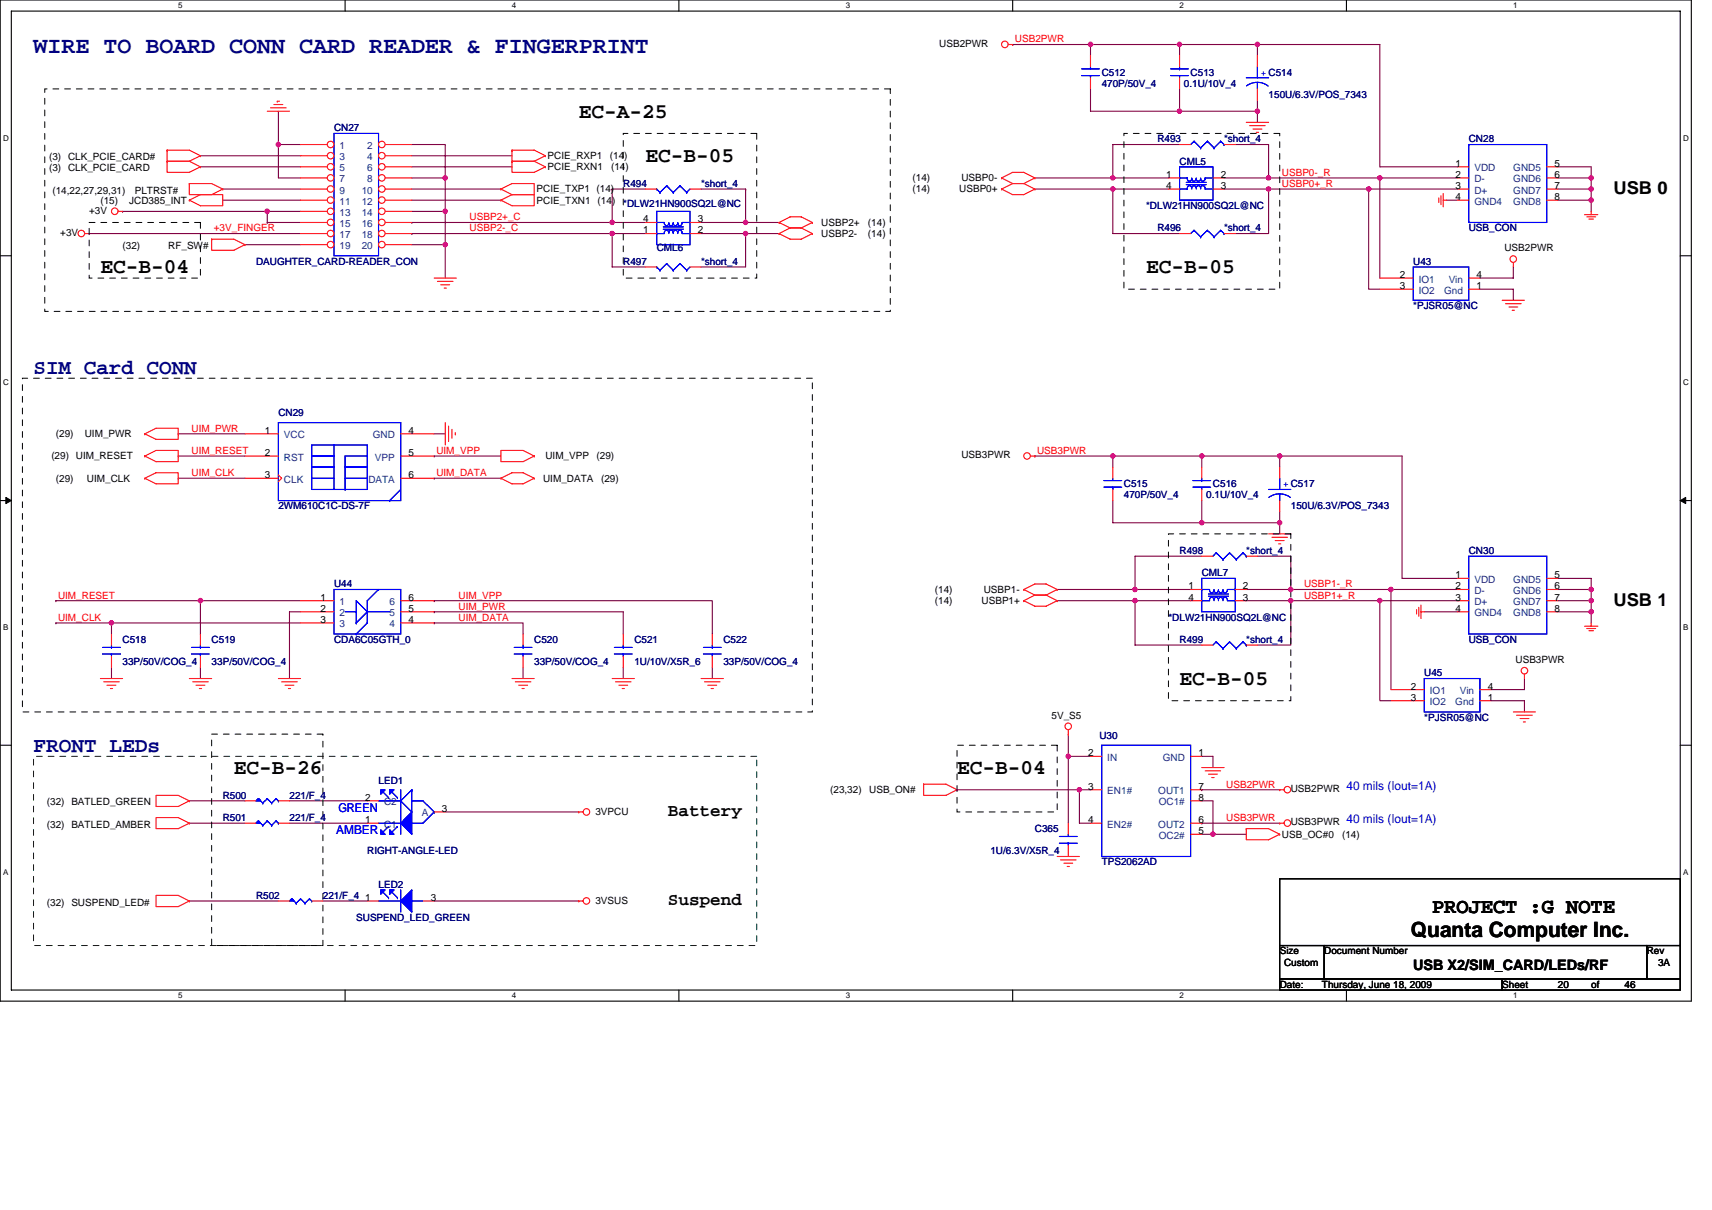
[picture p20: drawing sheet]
<svg xmlns="http://www.w3.org/2000/svg" width="297mm" height="210mm" viewBox="0 0 297 210" stroke-linecap="round" stroke-linejoin="round" font-family="sans-serif">
<defs><g id="words">
<text font-size="4" fill="#000080" x="5.8" y="9.2">WIRE TO BOARD CONN CARD READER &amp; FINGERPRINT</text>
<g font-size="3.7">
<text x="100.4" y="20.4">EC-A-25</text>
<text x="112" y="28.2">EC-B-05</text>
<text x="17.4" y="47.5">EC-B-04</text>
<text x="198.9" y="47.5">EC-B-05</text>
<text x="204.7" y="118.9">EC-B-05</text>
<text x="40.6" y="134.3">EC-B-26</text>
<text x="166" y="134.3">EC-B-04</text>
<text x="248.5" y="158.5">PROJECT :G NOTE</text>
<text x="244.8" y="162.6">Quanta Computer Inc.</text>
</g>
<g font-size="3.7" fill="#000080">
<text x="5.8" y="64.8">SIM Card CONN</text>
<text x="5.8" y="130.5">FRONT LEDs</text>
</g>
<g font-size="3.1">
<text x="279.9" y="33.7">USB 0</text>
<text x="279.9" y="105.1">USB 1</text>
<text x="115.9" y="141.6">Battery</text>
<text x="115.9" y="157">Suspend</text>
</g>
<text font-size="2.5" x="245.2" y="168.3">USB X2/SIM_CARD/LEDs/RF</text>
<g font-size="2.1" fill="#00f">
<text x="233.6" y="137">40 mils (Iout=1A)</text>
<text x="58.7" y="140.9">GREEN</text>
<text x="233.6" y="142.8">40 mils (Iout=1A)</text>
<text x="58.3" y="144.8">AMBER</text>
</g>
<g font-size="1.7">
<text x="163" y="8.1">USB2PWR</text>
<text x="8.5" y="29.7">(3) CLK_PCIE_CARD</text>
<text x="8.5" y="27.8">(3) CLK_PCIE_CARD#</text>
<text x="95" y="29.5">PCIE_RXN1</text>
<text x="95" y="27.6">PCIE_RXP1</text>
<text x="105.8" y="27.6">(14)</text>
<text x="106" y="29.5">(14)</text>
<text x="252.5" y="28.9">1</text>
<text x="269.7" y="28.9">5</text>
<text x="9.1" y="33.6">(14,22,27,29,31)</text>
<text x="17.4" y="35.3">(15)</text>
<text x="22.4" y="35.3">JCD385_INT</text>
<text x="23.4" y="33.6">PLTRST#</text>
<text x="93.1" y="33.4">PCIE_TXP1 (14)</text>
<text x="93.1" y="35.3">PCIE_TXN1 (14)</text>
<text x="158.3" y="33.4">(14)</text>
<text x="158.3" y="31.5">(14)</text>
<text x="166.4" y="33.4">USBP0+</text>
<text x="166.8" y="31.5">USBP0-</text>
<text x="202.3" y="30.9">1</text>
<text x="202.3" y="32.8">4</text>
<text x="211.8" y="32.8">3</text>
<text x="211.8" y="30.9">2</text>
<text x="252.5" y="30.9">2</text>
<text x="252.5" y="32.8">3</text>
<text x="252.5" y="34.7">4</text>
<text x="269.7" y="30.9">6</text>
<text x="269.7" y="32.8">7</text>
<text x="269.7" y="34.7">8</text>
<text x="10.5" y="40.9">+3V</text>
<text x="15.5" y="37.1">+3V</text>
<text x="111.6" y="40.5">1</text>
<text x="111.6" y="38.6">4</text>
<text x="121.1" y="38.6">3</text>
<text x="121.1" y="40.5">2</text>
<text x="142.5" y="39.2">USBP2+</text>
<text x="142.5" y="41.1">USBP2-</text>
<text x="150.6" y="39.2">(14)</text>
<text x="150.6" y="41.1">(14)</text>
<text x="21.3" y="43.2">(32)</text>
<text x="29.2" y="43.2">RF_SW#</text>
<text x="261" y="43.6">USB2PWR</text>
<text x="242.9" y="48.2">2</text>
<text x="242.9" y="50.2">3</text>
<text x="256.2" y="48.2">4</text>
<text x="256.2" y="50.2">1</text>
<text x="9.7" y="75.9">(29)</text>
<text x="14.7" y="75.9">UIM_PWR</text>
<text x="46" y="75.3">1</text>
<text x="70.9" y="75.3">4</text>
<text x="8.9" y="79.7">(29) UIM_RESET</text>
<text x="9.7" y="83.6">(29)</text>
<text x="15.1" y="83.6">UIM_CLK</text>
<text x="46" y="83">3</text>
<text x="46" y="79.1">2</text>
<text x="70.9" y="83">6</text>
<text x="70.9" y="79.1">5</text>
<text x="94.2" y="83.6">UIM_DATA</text>
<text x="94.6" y="79.7">UIM_VPP</text>
<text x="103.5" y="79.7">(29)</text>
<text x="104.3" y="83.6">(29)</text>
<text x="166.8" y="79.5">USB3PWR</text>
<text x="252.5" y="100.4">1</text>
<text x="269.7" y="100.4">5</text>
<text x="55.6" y="104.2">1</text>
<text x="55.6" y="106.2">2</text>
<text x="70.9" y="106.2">5</text>
<text x="70.9" y="104.2">6</text>
<text x="162.2" y="104.8">(14)</text>
<text x="162.2" y="102.9">(14)</text>
<text x="170.3" y="104.8">USBP1+</text>
<text x="170.7" y="102.9">USBP1-</text>
<text x="206.2" y="102.3">1</text>
<text x="206.2" y="104.2">4</text>
<text x="215.7" y="104.2">3</text>
<text x="215.7" y="102.3">2</text>
<text x="252.5" y="102.3">2</text>
<text x="252.5" y="104.2">3</text>
<text x="252.5" y="106.2">4</text>
<text x="269.7" y="102.3">6</text>
<text x="269.7" y="104.2">7</text>
<text x="269.7" y="106.2">8</text>
<text x="55.6" y="108.1">3</text>
<text x="70.9" y="108.1">4</text>
<text x="244.8" y="119.7">2</text>
<text x="258.1" y="119.7">4</text>
<text x="263" y="115">USB3PWR</text>
<text x="182.5" y="124.7">5V_S5</text>
<text x="244.8" y="121.6">3</text>
<text x="258.1" y="121.6">1</text>
<text x="188.8" y="131.2">2</text>
<text x="207.9" y="131.2">1</text>
<text x="144" y="137.6">(23,32)</text>
<text x="150.8" y="137.6">USB_ON#</text>
<text x="188.8" y="137">3</text>
<text x="207.9" y="137">7</text>
<text x="224" y="137.4">USB2PWR</text>
<text x="8.1" y="139.8">(32) BATLED_GREEN</text>
<text x="8.1" y="143.6">(32) BATLED_AMBER</text>
<text x="63.3" y="139">2</text>
<text x="63.3" y="142.8">1</text>
<text x="76.7" y="140.9">3</text>
<text x="103.3" y="141.5">3VPCU</text>
<text x="188.8" y="142.8">4</text>
<text x="207.9" y="139">8</text>
<text x="207.9" y="142.8">6</text>
<text x="224" y="143.2">USB3PWR</text>
<text x="207.9" y="144.8">5</text>
<text x="222.4" y="145.4">USB_OC#0</text>
<text x="232.9" y="145.4">(14)</text>
<text x="8.1" y="157.1">(32) SUSPEND_LED#</text>
<text x="63.3" y="156.3">1</text>
<text x="74.7" y="156.3">3</text>
<text x="103.3" y="156.9">3VSUS</text>
<text x="222" y="165.6">Size</text>
<text x="222.8" y="167.6">Custom</text>
<text x="229.8" y="165.6">Document Number</text>
<text x="285.7" y="165.6">Rev</text>
<text x="287.7" y="167.6">3A</text>
<text x="222" y="171.4">Date:</text>
<text x="229.4" y="171.4">Thursday, June 18, 2009</text>
<text x="260.6" y="171.4">Sheet</text>
<text x="270.3" y="171.4">20</text>
<text x="276.1" y="171.4">of</text>
<text x="281.9" y="171.4">46</text>
</g>
<g font-size="1.7" fill="#f00">
<text x="176.1" y="7.3">USB2PWR</text>
<text x="222.4" y="30.5">USBP0-_R</text>
<text x="222.4" y="32.4">USBP0+_R</text>
<text x="37.1" y="40.2">+3V_FINGER</text>
<text x="81.5" y="40.2">USBP2-_C</text>
<text x="81.5" y="38.2">USBP2+_C</text>
<text x="33.2" y="74.9">UIM_PWR</text>
<text x="33.2" y="82.6">UIM_CLK</text>
<text x="33.2" y="78.8">UIM_RESET</text>
<text x="75.7" y="82.6">UIM_DATA</text>
<text x="75.7" y="78.8">UIM_VPP</text>
<text x="179.9" y="78.8">USB3PWR</text>
<text x="226.3" y="101.9">USBP1-_R</text>
<text x="10.1" y="103.9">UIM_RESET</text>
<text x="10.1" y="107.7">UIM_CLK</text>
<text x="79.6" y="107.7">UIM_DATA</text>
<text x="79.6" y="103.9">UIM_VPP</text>
<text x="79.6" y="105.8">UIM_PWR</text>
<text x="226.3" y="103.9">USBP1+_R</text>
<text x="212.8" y="136.7">USB2PWR</text>
<text x="212.8" y="142.5">USB3PWR</text>
</g>
<g font-size="1.7" fill="#000080">
<text x="191.2" y="13.1">C512</text>
<text x="191.2" y="15">470P/50V_4</text>
<text x="205.4" y="15">0.1U/10V_4</text>
<text x="206.6" y="13.1">C513</text>
<text x="220.1" y="17">150U/6.3V/POS_7343</text>
<text x="58" y="22.8">CN27</text>
<text x="200.8" y="24.7">R493</text>
<text x="204.7" y="28.6">CML5</text>
<text x="212.4" y="24.7">*short_4</text>
<text x="254.8" y="24.7">CN28</text>
<text x="108.1" y="35.9">*DLW21HN900SQ2L@NC</text>
<text x="108.1" y="32.4">R494</text>
<text x="121.6" y="32.4">*short_4</text>
<text x="198.9" y="36.3">*DLW21HN900SQ2L@NC</text>
<text x="200.8" y="40.2">R496</text>
<text x="212.4" y="40.2">*short_4</text>
<text x="254.8" y="40.2">USB_CON</text>
<text x="44.4" y="45.9">DAUGHTER_CARD-READER_CON</text>
<text x="108.1" y="45.9">R497</text>
<text x="113.9" y="43.6">CML6</text>
<text x="121.6" y="45.9">*short_4</text>
<text x="245.2" y="45.9">U43</text>
<text x="245.2" y="53.7">*PJSR05@NC</text>
<text x="48.3" y="72.2">CN29</text>
<text x="48.3" y="88.4">2WM610C1C-DS-7F</text>
<text x="195" y="84.5">C515</text>
<text x="195" y="86.5">470P/50V_4</text>
<text x="209.3" y="86.5">0.1U/10V_4</text>
<text x="210.5" y="84.5">C516</text>
<text x="224" y="88.4">150U/6.3V/POS_7343</text>
<text x="58" y="101.9">U44</text>
<text x="204.7" y="96.1">R498</text>
<text x="208.5" y="100">CML7</text>
<text x="216.2" y="96.1">*short_4</text>
<text x="254.8" y="96.1">CN30</text>
<text x="202.7" y="107.7">*DLW21HN900SQ2L@NC</text>
<text x="21.3" y="111.6">C518</text>
<text x="36.7" y="111.6">C519</text>
<text x="58" y="111.6">CDA6C05GTH_0</text>
<text x="92.7" y="111.6">C520</text>
<text x="110.1" y="111.6">C521</text>
<text x="125.5" y="111.6">C522</text>
<text x="204.7" y="111.6">R499</text>
<text x="216.2" y="111.6">*short_4</text>
<text x="254.8" y="111.6">USB_CON</text>
<text x="21.3" y="115.4">33P/50V/COG_4</text>
<text x="36.7" y="115.4">33P/50V/COG_4</text>
<text x="92.7" y="115.4">33P/50V/COG_4</text>
<text x="110.1" y="115.4">1U/10V/X5R_6</text>
<text x="125.5" y="115.4">33P/50V/COG_4</text>
<text x="247.1" y="117.4">U45</text>
<text x="247.1" y="125.1">*PJSR05@NC</text>
<text x="190.8" y="128.2">U30</text>
<text x="65.7" y="136.1">LED1</text>
<text x="38.6" y="142.5">R501</text>
<text x="38.6" y="138.6">R500</text>
<text x="50.2" y="142.5">221/F_4</text>
<text x="50.2" y="138.6">221/F_4</text>
<text x="63.7" y="148.3">RIGHT-ANGLE-LED</text>
<text x="171.8" y="148.3">1U/6.3V/X5R_4</text>
<text x="179.6" y="144.4">C365</text>
<text x="44.4" y="156">R502</text>
<text x="56" y="156">221/F_4</text>
<text x="65.7" y="154.1">LED2</text>
<text x="191.2" y="150.2">TPS2062AD</text>
<text x="61.8" y="159.8">SUSPEND_LED_GREEN</text>
</g>
<g font-size="1.7" fill="#00f">
<text x="218.8" y="13.1">+ C514</text>
<text x="222.6" y="84.6">+ C517</text>
</g>
<g font-size="1.7" fill="#004080">
<text x="58.9" y="25.9">1</text>
<text x="58.9" y="27.8">3</text>
<text x="58.9" y="29.7">5</text>
<text x="63.7" y="25.9">2</text>
<text x="63.7" y="27.8">4</text>
<text x="63.7" y="29.7">6</text>
<text x="255.8" y="29.7">VDD</text>
<text x="262.6" y="29.7">GND5</text>
<text x="58.9" y="31.7">7</text>
<text x="58.9" y="33.6">9</text>
<text x="58.9" y="35.5">11</text>
<text x="62.8" y="33.6">10</text>
<text x="62.8" y="35.5">12</text>
<text x="63.7" y="31.7">8</text>
<text x="255.8" y="31.7">D-</text>
<text x="255.8" y="33.6">D+</text>
<text x="255.8" y="35.5">GND4</text>
<text x="262.6" y="31.7">GND6</text>
<text x="262.6" y="33.6">GND7</text>
<text x="262.6" y="35.5">GND8</text>
<text x="58.9" y="37.5">13</text>
<text x="58.9" y="39.4">15</text>
<text x="58.9" y="41.3">17</text>
<text x="62.8" y="37.5">14</text>
<text x="62.8" y="39.4">16</text>
<text x="62.8" y="41.3">18</text>
<text x="58.9" y="43.2">19</text>
<text x="62.8" y="43.2">20</text>
<text x="246.2" y="49">IO1</text>
<text x="246.2" y="51">IO2</text>
<text x="250.6" y="51">Gnd</text>
<text x="251.4" y="49">Vin</text>
<text x="49.3" y="76.1">VCC</text>
<text x="64.7" y="76.1">GND</text>
<text x="49.3" y="83.8">CLK</text>
<text x="49.3" y="79.9">RST</text>
<text x="63.9" y="83.8">DATA</text>
<text x="65.1" y="79.9">VPP</text>
<text x="255.8" y="101.2">VDD</text>
<text x="262.6" y="101.2">GND5</text>
<text x="58.9" y="105">1</text>
<text x="58.9" y="107">2</text>
<text x="67.6" y="107">5</text>
<text x="67.6" y="105">6</text>
<text x="255.8" y="103.1">D-</text>
<text x="255.8" y="105">D+</text>
<text x="255.8" y="107">GND4</text>
<text x="262.6" y="103.1">GND6</text>
<text x="262.6" y="105">GND7</text>
<text x="262.6" y="107">GND8</text>
<text x="58.9" y="108.9">3</text>
<text x="67.6" y="108.9">4</text>
<text x="248.1" y="120.5">IO1</text>
<text x="248.1" y="122.4">IO2</text>
<text x="252.5" y="122.4">Gnd</text>
<text x="253.3" y="120.5">Vin</text>
<text x="192.1" y="132">IN</text>
<text x="192.1" y="137.8">EN1#</text>
<text x="201" y="137.8">OUT1</text>
<text x="201.8" y="132">GND</text>
<text x="66.7" y="139.8">C2</text>
<text x="66.7" y="143.6">C1</text>
<text x="73.2" y="141.7">A</text>
<text x="192.1" y="143.6">EN2#</text>
<text x="201" y="143.6">OUT2</text>
<text x="201.1" y="139.8">OC1#</text>
<text x="201.1" y="145.6">OC2#</text>
</g>
<g font-size="1.4">
<text x="30.9" y="1.5">5</text>
<text x="88.8" y="1.5">4</text>
<text x="146.7" y="1.5">3</text>
<text x="204.7" y="1.5">2</text>
<text x="262.6" y="1.5">1</text>
<text x=".5" y="24.4">D</text>
<text x="292" y="24.4">D</text>
<text x=".5" y="66.9">C</text>
<text x="292" y="66.9">C</text>
<text x=".5" y="109.3">B</text>
<text x="292" y="109.3">B</text>
<text x=".5" y="151.8">A</text>
<text x="292" y="151.8">A</text>
<text x="30.9" y="173.3">5</text>
<text x="88.8" y="173.3">4</text>
<text x="146.7" y="173.3">3</text>
<text x="204.7" y="173.3">2</text>
<text x="262.6" y="173.3">1</text>
</g>
</g></defs>
<path d="M0 0h293.5v173.7h-293.5zM2 1.9h289.5v169.9h-289.5z" fill="none" stroke="#000" stroke-width=".19"/>
<g fill="#fff">
<path d="M30.9 .2h.8v1.6h-.8z"/>
<path d="M30.9 172h.8v1.6h-.8z"/>
</g>
<path d="M59.9 0v1.9M59.9 171.8v1.9" fill="none" stroke="#000" stroke-width=".19"/>
<g fill="#fff">
<path d="M88.8 .2h.8v1.6h-.8z"/>
<path d="M88.8 172h.8v1.6h-.8z"/>
</g>
<path d="M117.8 0v1.9M117.8 171.8v1.9" fill="none" stroke="#000" stroke-width=".19"/>
<g fill="#fff">
<path d="M146.7 .2h.8v1.6h-.8z"/>
<path d="M146.7 172h.8v1.6h-.8z"/>
</g>
<path d="M175.7 0v1.9M175.7 171.8v1.9" fill="none" stroke="#000" stroke-width=".19"/>
<g fill="#fff">
<path d="M204.7 .2h.7v1.6h-.7z"/>
<path d="M204.7 172h.7v1.6h-.7z"/>
</g>
<path d="M233.6 0v1.9M233.6 171.8v1.9" fill="none" stroke="#000" stroke-width=".19"/>
<g fill="#fff">
<path d="M262.6 .2h.7v1.6h-.7z"/>
<path d="M262.6 172h.7v1.6h-.7z"/>
<path d="M.5 23.2h1v1.5h-1z"/>
<path d="M292 23.2h1v1.5h-1z"/>
<path d="M.5 65.6h1v1.6h-1z"/>
<path d="M292 65.6h1v1.6h-1z"/>
</g>
<path d="M0 44.4h2M291.5 44.4h2" fill="none" stroke="#000" stroke-width=".19"/>
<g fill="#fff">
<path d="M.5 108.1h.9v1.5h-.9z"/>
<path d="M292 108.1h.9v1.5h-.9z"/>
</g>
<path d="M0 86.9h2M291.5 86.9h2" fill="none" stroke="#000" stroke-width=".19"/>
<path d="M1 86.3l1 .6-1 .5zM291.5 86.9l1-.6v1.1z" fill="#000" stroke="#000" stroke-width=".17"/>
<g fill="#fff">
<path d="M.5 150.6h.9v1.5h-.9z"/>
<path d="M292 150.6h.9v1.5h-.9z"/>
</g>
<path d="M0 129.3h2M291.5 129.3h2M222 152.5h69.5v11.6h-69.5zM222 164.1h7.8v5.8h-7.8zM222 169.9h38.6v1.9h-38.6zM229.8 164.1h55.9v5.8h-55.9zM260.6 169.9h30.9v1.9h-30.9zM285.7 164.1h5.8v5.8h-5.8z" fill="none" stroke="#000" stroke-width=".19"/>
<g fill="none" stroke="#800040" stroke-width=".19">
<path d="M48.3 19.3v5.8M175.7 7.7h.1M175.7 7.7h42.5M189.2 15.4v3.9h15.5M189.2 7.7v2M189.2 7.7h.1M204.7 15.4v3.9M204.7 7.7h.1M204.7 7.7v2M204.7 19.3h13.5v1.9M204.7 19.3h.1M218.2 7.7v2"/>
<path d="M218.2 7.7h21.2v21.3h13.5M218.2 17.4v1.9M21.3 36.7h30.9M21.3 36.7h.1M34.8 27h17.4M34.8 29h17.4M38.6 32.8h13.6M38.6 34.7h13.6M46.4 38.6h5.8M46.4 38.6h.1M46.4 36.7v1.9M48.3 25.1h3.9"/>
<path d="M48.3 25.1v5.8h3.9M48.3 25.1h.1M71.5 38.6h.1M71.5 32.8h15.4M71.5 34.7h15.4M71.5 27h17.3M71.5 29h17.3M71.5 25.1h5.8v5.8M71.5 30.9h5.8M71.5 38.6h34.7M71.5 36.7h5.8M77.3 36.7h.1"/>
<path d="M77.3 36.7v5.8M77.3 30.9h.1M77.3 30.9v5.8M106.2 32.8h5.8M106.2 32.8h.1M106.2 38.6h5.8M106.2 32.8v5.8M121.6 32.8h7.8M121.6 38.6h7.8M129.4 32.8h.1M129.4 38.6h5.8M129.4 32.8v5.8"/>
<path d="M179.6 30.9h13.5M179.6 32.8h13.5M193.1 30.9h.1M193.1 32.8h.1M193.1 32.8v7.7h11.6M193.1 30.9h9.6M193.1 32.8h9.6M204.7 25.1h-11.6v5.8M212.4 30.9h7.7M212.4 32.8h7.7v7.7h-5.8M214.3 25.1h5.8v5.8M220.1 30.9h19.3v17.4"/>
<path d="M220.1 30.9h.1M220.1 32.8h.1M220.1 32.8h32.8M237.5 32.8h.1M237.5 32.8v17.4h1.9M239.4 30.9h.1M239.4 30.9h13.5M251 34.7h1.9M270.3 34.7h5.8M270.3 32.8h5.8M270.3 29h5.8v1.9h-5.8M276.1 34.7h.1"/>
<path d="M276.1 30.9h.1M276.1 32.8h.1M276.1 30.9v5.8M15.5 40.5h.1M15.5 40.5h36.7M42.5 42.5h9.7M71.5 40.5h.1M71.5 40.5h40.5M71.5 42.5h5.8M77.3 42.5h.1M77.3 42.5v5.8M106.2 40.5v5.8h5.8"/>
<path d="M106.2 40.5h.1M121.6 40.5h7.8M129.4 40.5h.1M129.4 40.5v5.8h-7.8M129.4 40.5h5.8M256.8 50.2h5.8v1.9M262.6 46.3v2h-5.8M30.9 75.3h.1M30.9 79.1h.1M30.9 79.1h11.6M30.9 75.3h11.6M75.3 79.1h.1"/>
<path d="M75.3 75.3h2M75.3 79.1h11.6M179.6 79.1h.1M179.6 79.1h42.4M193.1 79.1v2M193.1 79.1h.1M208.5 79.1h.1M208.5 79.1v2M222 79.1v2M222 79.1h21.3v21.3h9.6M30.9 83h.1M30.9 83h11.6"/>
<path d="M75.3 83h.1M75.3 83h11.6M193.1 86.9v3.8h15.4M208.5 86.9v3.8M208.5 90.7h13.5v1.9M208.5 90.7h.1M208.5 96.5h-11.6v5.8M218.2 96.5h5.8v5.8M222 88.8v1.9M9.7 104.2h.1M9.7 108.1h.1M9.7 104.2h42.5"/>
<path d="M9.7 108.1h42.5M19.3 108.1h.1M19.3 108.1v1.9M19.3 115.8v2M34.8 104.2h.1M34.8 104.2v5.8M34.8 115.8v2M52.2 106.2h-2v11.6M75.3 106.2h32.8v3.8M75.3 108.1h15.5v1.9M75.3 108.1h.1M75.3 104.2h48.3v5.8"/>
<path d="M75.3 104.2h.1M75.3 106.2h.1M90.8 115.8v2M108.1 115.8v2M123.6 115.8v2M183.4 102.3h13.5M183.4 104.2h13.5M196.9 102.3h.1M196.9 104.2h.1M196.9 104.2v7.8h11.6M196.9 102.3h9.7M196.9 104.2h9.7"/>
<path d="M216.2 102.3h7.8M216.2 104.2h7.8v7.8h-5.8M224 104.2h.1M224 102.3h.1M224 102.3h28.9M224 104.2h28.9M239.4 104.2h.1M239.4 104.2v17.4h1.9M241.3 102.3h.1M241.3 102.3v17.4M247.1 106.2h5.8M264.5 117.8v1.9h-5.8"/>
<path d="M270.3 104.2h5.8M270.3 100.4h5.8v1.9h-5.8M270.3 106.2h5.8M276.1 106.2h.1M276.1 106.2v1.9M276.1 102.3h.1M276.1 104.2h.1M276.1 102.3v3.9M32.8 139h9.7M50.2 139h13.5M166 137.1h21.3M185.4 131.3h.1"/>
<path d="M185.4 127.4v3.9M185.4 131.3v11.6M185.4 131.3h3.8M187.3 137.1h1.9M187.3 137.1v5.8h1.9M187.3 137.1h.1M208.5 137.1h.1M208.5 139h2v5.8M208.5 131.3h2v1.9M208.5 137.1h13.5M258.7 121.6h5.8v1.9M32.8 142.9h9.7"/>
<path d="M32.8 156.4h15.5M50.2 142.9h13.5M56 156.4h7.7M75.3 156.4h25.1M77.3 140.9h23.1M208.5 142.9h.1M208.5 144.8h2M208.5 142.9h13.5M210.5 144.8h.1M210.5 144.8h5.7"/>
</g>
<g fill="#f0f" stroke="#f0f" stroke-width=".19">
<circle cx="218.2" cy="7.7" r=".38"/>
<circle cx="204.6" cy="7.7" r=".38"/>
<circle cx="189.2" cy="7.7" r=".38"/>
<circle cx="193.1" cy="30.9" r=".38"/>
<circle cx="193.1" cy="32.8" r=".38"/>
<circle cx="276.1" cy="34.7" r=".38"/>
<circle cx="276.1" cy="30.9" r=".38"/>
<circle cx="239.4" cy="30.9" r=".38"/>
<circle cx="237.5" cy="32.8" r=".38"/>
<circle cx="218.2" cy="19.3" r=".38"/>
<circle cx="204.6" cy="19.3" r=".38"/>
<circle cx="222" cy="79.1" r=".38"/>
<circle cx="208.5" cy="79.1" r=".38"/>
<circle cx="196.9" cy="102.3" r=".38"/>
<circle cx="196.9" cy="104.2" r=".38"/>
<circle cx="276.1" cy="106.2" r=".38"/>
<circle cx="276.1" cy="102.3" r=".38"/>
<circle cx="241.3" cy="102.3" r=".38"/>
<circle cx="239.4" cy="104.2" r=".38"/>
<circle cx="222" cy="90.7" r=".38"/>
<circle cx="208.5" cy="90.7" r=".38"/>
<circle cx="193.1" cy="79.1" r=".38"/>
<circle cx="223.9" cy="104.2" r=".38"/>
<circle cx="223.9" cy="102.3" r=".38"/>
<circle cx="220.1" cy="30.9" r=".38"/>
<circle cx="220.1" cy="32.8" r=".38"/>
<circle cx="19.3" cy="108.1" r=".38"/>
<circle cx="34.8" cy="104.2" r=".38"/>
<circle cx="129.4" cy="38.6" r=".38"/>
<circle cx="129.4" cy="40.5" r=".38"/>
<circle cx="106.2" cy="38.6" r=".38"/>
<circle cx="106.2" cy="40.5" r=".38"/>
<circle cx="276.1" cy="32.8" r=".38"/>
<circle cx="276.1" cy="104.2" r=".38"/>
<circle cx="210.4" cy="144.8" r=".38"/>
<circle cx="185.3" cy="131.3" r=".38"/>
<circle cx="187.3" cy="137" r=".38"/>
<circle cx="77.2" cy="36.7" r=".38"/>
<circle cx="77.2" cy="30.9" r=".38"/>
<circle cx="77.2" cy="42.4" r=".38"/>
<circle cx="46.4" cy="36.7" r=".38"/>
<circle cx="48.3" cy="25.1" r=".38"/>
</g>
<g fill="none" stroke="#f00" stroke-width=".19">
<path d="M46.4 19.3h3.8M46.9 18.7h2.8M47.5 18.1h1.6M48.1 17.6h.1M48.1 17.6h.4M174.9 7.7h.8M175.7 7.7h.1M204.7 9.7v1.9M204.7 13.5v1.9M218.2 9.7v1.9M218.2 15.4v2M20.5 36.7h.8"/>
<path d="M29 28h3.8M29 28v1.9h3.8l2-.9M29 28h.1M29 26.1h3.8l2 .9M29 26.1v1.9h3.8M29 26.1h.1M32.8 34.7l2-.9h3.8v1.9h-3.8zM32.8 34.7h.1M32.8 31.9h3.9l1.9 .9M32.8 31.9v1.9h3.9l1.9-1M32.8 31.9h.1M32.8 28l2 1"/>
<path d="M34.8 29h.1M34.8 27h.1M34.8 27l-2 1M38.6 32.8h.1M86.9 32.8l1.9-.9h3.9v1.9h-3.9M86.9 32.8h.1M86.9 34.7h.1M86.9 32.8l1.9 1M88.8 33.8h3.9v1.9h-3.9l-1.9-1M88.8 28h3.9M88.8 28v1.9h3.9l1.9-.9M88.8 28h.1"/>
<path d="M88.8 26.1h3.9l1.9 .9M88.8 26.1v1.9h3.9M88.8 26.1h.1M88.8 33.8l-1.9 .9M92.7 28l1.9 1M94.6 29h.1M94.6 27h.1M94.6 27l-1.9 1M112 32.8h1.9M112 38.6h1.9M119.7 32.8h1.9M119.7 38.6h1.9"/>
<path d="M135.2 38.6l1.9-1h1.9l1.9 1M135.2 38.6h.1M135.2 38.6l1.9 1M137.1 39.6h1.9M137.1 39.6l-1.9 .9M139 39.6l1.9 .9M140.9 38.6h.1M140.9 38.6l-1.9 1M173.8 32.8l1.9 1h1.9l2-1M173.8 32.8h.1M173.8 30.9l1.9-1h1.9l2 1M173.8 30.9h.1"/>
<path d="M173.8 30.9l1.9 1M175.7 31.9h1.9M175.7 31.9l-1.9 .9M177.6 31.9l2 .9M179.6 32.8h.1M179.6 30.9h.1M179.6 30.9l-2 1M202.7 30.9h2M202.7 32.8h2M204.7 25.1h1.9M210.5 30.9h1.9M210.5 32.8h1.9"/>
<path d="M212.4 25.1h1.9M216.2 21.2h3.9M216.8 21.8h2.7M217.4 22.4h1.5M218 23h.4M249.6 34.4v.7M250 34v1.5M250.4 34.7h.6M250.4 33.6v2.3M252.9 29h1.9M252.9 30.9h1.9M252.9 32.8h1.9"/>
<path d="M252.9 34.7h1.9M268.4 29h1.9M268.4 30.9h1.9M268.4 32.8h1.9M268.4 34.7h1.9M274.9 37.3h2.3M275.3 37.6h1.6M275.7 38h.8M276.1 36.7v.6M14.7 40.5h.8M36.7 41.5h3.9l1.9 1M36.7 41.5v1.9h3.9l1.9-.9"/>
<path d="M36.7 41.5h.1M42.5 42.5h.1M75.3 48.3h3.9M75.9 48.8h2.7M76.5 49.4h1.5M77.1 50h.3M112 40.5h1.9M119.7 40.5h1.9M135.2 40.5h.1M135.2 40.5l1.9 1h1.9l1.9-1M140.9 40.5h.1M204.7 40.5h1.9"/>
<path d="M212.4 40.5h1.9M239.4 48.3h5.8M239.4 50.2h5.8M254.8 48.3h2M254.8 50.2h2M260.6 52.1h3.9M261.2 52.7h2.7M261.8 53.3h1.5M262.4 53.8h.4M262.6 45.6v.7M25.1 75.3l2-1h3.8v1.9h-3.8zM25.1 75.3h.1"/>
<path d="M25.1 79.1l2-.9h3.8v1.9h-3.8zM25.1 79.1h.1M42.5 79.1h5.8M42.5 75.3h5.8M69.5 79.1h5.8M69.5 75.3h5.8M77.3 73.3v3.9M77.8 73.9v2.7M78.4 74.5v1.6M79 75.1v.4M86.9 78.2h3.9l1.9 .9-1.9 1h-3.9zM92.7 79.1h.1"/>
<path d="M178.8 79.1h.8M179.6 79.1h.1M25.1 83l2-1h3.8v2h-3.8zM25.1 83h.1M42.5 83h5.8M48.3 82.4l.6 .6-.6 .6M69.5 83h5.8M86.9 83l1.9-1h2l1.9 1M86.9 83h.1M86.9 83l1.9 1h2l1.9-1M92.7 83h.1M208.5 96.5h2"/>
<path d="M216.2 96.5h2M220.1 92.6h3.9M220.7 93.2h2.7M221.3 93.8h1.5M221.8 94.4h.4M222 81.1v1.9M222 86.9v1.9M17.4 117.8h3.9M18 118.3h2.7M18.6 118.9h1.5M19.2 119.5h.3M19.3 110v2"/>
<path d="M19.3 113.9v1.9M32.8 117.8h3.9M33.4 118.3h2.7M34 118.9h1.6M34.6 119.5h.4M34.8 110v2M34.8 113.9v1.9M48.3 117.8h3.9M48.9 118.3h2.7M49.5 118.9h1.5M50 119.5h.4M52.2 104.2h5.8"/>
<path d="M52.2 106.2h5.8M52.2 108.1h5.8M69.5 104.2h5.8M69.5 106.2h5.8M69.5 108.1h5.8M88.8 117.8h3.9M89.4 118.3h2.7M90 118.9h1.5M90.6 119.5h.3M90.8 110v2M90.8 113.9v1.9M106.2 117.8h3.9"/>
<path d="M106.8 118.3h2.7M107.4 118.9h1.5M107.9 119.5h.4M121.6 117.8h3.9M122.2 118.3h2.7M122.8 118.9h1.6M123.4 119.5h.4M177.6 104.2l2 1h1.9l1.9-1M177.6 104.2h.1M177.6 102.3l2-1h1.9l1.9 1M177.6 102.3h.1M177.6 102.3l2 1"/>
<path d="M179.6 103.3h1.9M179.6 103.3l-2 .9M181.5 103.3l1.9 .9M183.4 104.2h.1M183.4 102.3h.1M183.4 102.3l-1.9 1M206.6 104.2h1.9M206.6 102.3h1.9M208.5 112h2M214.3 104.2h1.9M214.3 102.3h1.9M216.2 112h2"/>
<path d="M241.3 119.7h5.8M245.8 105.8v.8M246.2 105.4v1.5M246.5 106.2h.6M246.5 105v2.3M252.9 104.2h1.9M252.9 106.2h1.9M252.9 102.3h1.9M252.9 100.4h1.9M256.8 119.7h1.9M264.5 117v.8M268.4 104.2h1.9"/>
<path d="M268.4 106.2h1.9M268.4 102.3h1.9M268.4 100.4h1.9M274.9 108.7h2.3M275.3 109.1h1.6M275.7 109.5h.8M276.1 108.1v.6M27.1 138h3.8l1.9 1-1.9 1h-3.8zM32.8 139h.1M42.5 139h1.9M48.3 139h1.9M63.7 139h2"/>
<path d="M160.2 136.1h3.9l1.9 1M160.2 136.1v1.9h3.9l1.9-.9M160.2 136.1h.1M166 137.1h.1M185.4 127.4h.1M185.4 126.6v.8M189.2 137.1h2M189.2 131.3h2M206.6 137.1h1.9M206.6 139h1.9M206.6 131.3h1.9M208.5 133.2h3.9"/>
<path d="M209.1 133.8h2.7M209.7 134.3h1.5M210.2 134.9h.4M222 137.1h.1M222 137.1h.8M241.3 121.6h5.8M256.8 121.6h1.9M262.6 123.5h3.8M263.1 124.1h2.8M263.7 124.7h1.6M264.3 125.3h.4M27.1 141.9h3.8l1.9 1-1.9 .9h-3.8z"/>
<path d="M27.1 155.4h3.8l1.9 1-1.9 .9h-3.8zM32.8 142.9h.1M32.8 156.4h.1M42.5 142.9h1.9M48.3 156.4h1.9M48.3 142.9h1.9M54.1 156.4h1.9M63.7 142.9h2M75.3 140.9h2M100.4 140.9h.1M100.4 156.4h.1M100.4 140.9h.8"/>
<path d="M100.4 156.4h.8M183.4 148.6h3.9M184 149.2h2.7M184.6 149.8h1.5M185.2 150.4h.3M189.2 142.9h2M206.6 142.9h1.9M206.6 144.8h1.9M216.2 143.8h3.9l1.9 1M216.2 143.8v1.9h3.9l1.9-.9M216.2 143.8h.1M222 144.8h.1"/>
<path d="M222 142.9h.1M222 142.9h.8"/>
<circle cx="174.3" cy="7.7" r=".57"/>
<circle cx="19.9" cy="36.7" r=".57"/>
<circle cx="14.1" cy="40.5" r=".57"/>
<circle cx="262.6" cy="45" r=".57"/>
<circle cx="178.2" cy="79.1" r=".57"/>
<circle cx="264.5" cy="116.4" r=".57"/>
<circle cx="185.3" cy="126" r=".57"/>
<circle cx="223.4" cy="137" r=".57"/>
<circle cx="101.7" cy="140.9" r=".57"/>
<circle cx="101.8" cy="156.3" r=".57"/>
<circle cx="223.4" cy="142.8" r=".57"/>
</g>
<path d="M7.8 15.4h146.7v38.6h-146.7zM15.5 38.6h19.3v9.7h-19.3zM108.1 23.2h23.2v25.1h-23.2zM195 23.2h27v27h-27zM3.9 65.6h137v57.9h-137zM202.7 92.6h21.3v29h-21.3zM36.7 127.4h19.3v36.7h-19.3zM166 129.3h17.4v11.6h-17.4z" fill="none" stroke="#000" stroke-width=".17" stroke-dasharray="1 1 1 1 1 1 1 1"/>
<path d="M5.8 131.3h125.5v32.8h-125.5z" fill="none" stroke="#004000" stroke-width=".17" stroke-dasharray="1 1 1 1 1 1 1 1"/>
<g fill="none" stroke="#00f" stroke-width=".19">
<path d="M203.1 12h3.1M203.1 13.1h3.1M204.7 13.1v.4M204.7 12h.1M204.7 11.6v.4M216.2 13.5h3.9M216.3 14.9a3.1 3.1 0 0 1 3.7 0M218.2 14.3v1.1M218.2 11.6v1.9M58 23.2h7.7v21.2h-7.7zM113.9 36.7h5.8v5.8h-5.8zM113.9 38.6h1.4a.4 .4 0 0 0 .3 .5 .4 .4 0 0 0 .4-.3"/>
<path d="M113.9 32.8h.1M113.9 32.8l.6 .6M114.5 33.4h.1M115.1 39.8h3.5M115.1 39.4h3.5M115.7 32.2h.1M115.7 32.2l1.1 1.2M115.7 32.2l-1.2 1.2M116.1 38.6a.39 .39 0 0 0 .2 .5 .39 .39 0 0 0 .5-.3M116.8 38.6v.2M116.8 38.8a.38 .38 0 0 0 .4 .4 .38 .38 0 0 0 .4-.4M116.8 33.4h.1"/>
<path d="M117.6 38.6v.2M117.6 38.8a.37 .37 0 0 0 .4 .4 .37 .37 0 0 0 .3-.4M118 32.2h.1M118 32.2l1.1 1.2M118 32.2l-1.2 1.2M119.1 33.4h.1M119.7 38.6h-1.3v.2M119.7 32.8l-.6 .6M204.7 29h5.8v5.7h-5.8zM204.7 30.9h1.3a.39 .39 0 0 0 .3 .5 .39 .39 0 0 0 .5-.3M204.7 30.9h.1M205.8 31.6h3.5"/>
<path d="M205.8 32h3.5M206 32.6v.2h-1.3M206 32.6a.37 .37 0 0 1 .4-.4 .37 .37 0 0 1 .4 .4 .39 .39 0 0 1 .3-.4 .39 .39 0 0 1 .4 .4 .38 .38 0 0 1 .4-.4 .38 .38 0 0 1 .4 .4M206.8 32.6v.2M206.8 30.9v.2M206.8 31.1a.38 .38 0 0 0 .4 .3 .38 .38 0 0 0 .3-.3M207.2 24.5h.1M207.2 40h.1M207.2 24.5l-.6 .6M207.2 24.5l1.1 1.2M207.2 40l-.6 .5M207.2 40l1.1 1.1"/>
<path d="M207.6 32.6v.2M207.6 30.9v.2M207.6 31.1a.37 .37 0 0 0 .3 .3 .37 .37 0 0 0 .4-.3M208.3 25.7h.1M208.3 32.6v.2M208.3 32.6a.38 .38 0 0 1 .4-.4 .38 .38 0 0 1 .4 .4M208.3 30.9a.4 .4 0 0 0 .3 .5 .4 .4 0 0 0 .5-.3M209.1 32.6v.2h1.4M209.5 24.5h.1M209.5 40h.1M209.5 24.5l-1.2 1.2M209.5 24.5l1.1 1.2"/>
<path d="M209.5 40l-1.2 1.1M209.5 40l1.1 1.1M210.5 30.9h-1.4v.2M210.6 25.7h.1M211.8 24.5h.1M211.8 40h.1M211.8 24.5l-1.2 1.2M211.8 24.5l.6 .6M211.8 40l-1.2 1.1M211.8 40l.6 .5M212.4 25.1h.1M254.8 25.1h13.6v13.5h-13.6z"/>
<path d="M113.9 40.5h.1M116 40.3a.4 .4 0 0 0-.5-.3 .4 .4 0 0 0-.2 .5h-1.4M116.8 40.3a.39 .39 0 0 0-.5-.3 .39 .39 0 0 0-.2 .5M116.8 40.3v.2M116.8 40.3a.38 .38 0 0 1 .4-.3 .38 .38 0 0 1 .4 .3M117.6 40.3v.2M117.6 40.3a.37 .37 0 0 1 .4-.3 .37 .37 0 0 1 .3 .3M118.4 40.3v.2h1.3M208.3 41.1h.1M210.6 41.1h.1M212.4 40.5h.1M245.2 46.3h9.6v5.8h-9.6z"/>
<path d="M48.3 73.3h21.2v13.6h-21.2zM54.1 79.1h3.9v2h-3.9zM54.1 77.2h3.9v1.9h-3.9zM58 77.2h5.7v1.9M59.9 79.1h3.8v2h-3.8zM54.1 81.1h3.9v1.9h-3.9zM54.1 83v1.9h9.6v-1.9M58 83v1.9M59.9 81.1h3.8v1.9h-3.8zM59.9 84.9h.1M59.9 83v1.9M67.6 86.9h.1"/>
<path d="M69.5 84.9l-1.9 2M211 95.9h.1M211 95.9l-.5 .6M211 95.9l1.2 1.2M212.2 97.1h.1M213.3 95.9h.1M213.3 95.9l-1.1 1.2M213.3 95.9l1.2 1.2M214.5 97.1h.1M215.7 95.9h.1M215.7 95.9l-1.2 1.2M215.7 95.9l.5 .6"/>
<path d="M216.2 96.5h.1M220.1 84.9h3.9M220.2 86.3a3.1 3.1 0 0 1 3.7 0M222 85.7v1.2M222 83v1.9M254.8 96.5h13.6v13.5h-13.6zM17.8 112.4h3.1M17.8 113.5h3.1M19.3 113.5v.4M19.3 112.4h.1M19.3 112v.4M33.2 112.4h3.1"/>
<path d="M33.2 113.5h3.1M34.8 113.5v.4M34.8 112.4h.1M34.8 112v.4M58 102.3h11.5v7.7h-11.5zM59.9 106.2h1.9M61.8 110h.1M61.8 108.1h.1M63.7 106.2h3.9M63.7 106.2l-1.9-2v3.9M63.7 106.2h.1M63.7 106.2l-1.9 1.9"/>
<path d="M65.7 102.3l-2 1.9v3.9l-1.9 1.9M65.7 102.3h.1M89.2 112.4h3.1M89.2 113.5h3.1M90.8 113.5v.4M90.8 112.4h.1M90.8 112v.4M208.5 100.4h5.8v5.8h-5.8zM208.5 102.3h1.4a.4 .4 0 0 0 .2 .5 .4 .4 0 0 0 .5-.3M208.5 102.3h.1M209.7 103.1h3.4M209.7 103.5h3.4"/>
<path d="M210.6 104a.41 .41 0 0 0-.5-.3 .41 .41 0 0 0-.2 .5h-1.4M210.6 104v.2M210.6 104a.37 .37 0 0 1 .4-.3 .37 .37 0 0 1 .4 .3M210.6 102.3v.2M210.6 102.5a.37 .37 0 0 0 .4 .4 .37 .37 0 0 0 .4-.4M211 111.4h.1M211 111.4l-.5 .6M211 111.4l1.2 1.1M211.4 102.3a.4 .4 0 0 0 .3 .5 .4 .4 0 0 0 .5-.3M212.2 104a.41 .41 0 0 0-.5-.3 .41 .41 0 0 0-.3 .5M212.2 112.5h.1M212.2 102.3a.39 .39 0 0 0 .2 .5 .39 .39 0 0 0 .5-.3"/>
<path d="M212.9 104a.37 .37 0 0 0-.3-.3 .37 .37 0 0 0-.4 .3v.2M213 104v.2h1.3M213.3 111.4h.1M213.3 111.4l-1.1 1.1M213.3 111.4l1.2 1.1M214.3 102.3h-1.3v.2M214.5 112.5h.1M215.7 111.4h.1M215.7 111.4l-1.2 1.1M215.7 111.4l.5 .6M216.2 112h.1M247.1 117.8h9.7v5.7h-9.7z"/>
<path d="M44.8 138.6h.1M44.8 138.6l-.4 .4M44.8 138.6l.8 .8M45.6 139.4h.1M46.4 138.6h.1M46.4 138.6l-.8 .8M46.4 138.6l.7 .8M47.1 139.4h.1M47.9 138.6h.1M47.9 138.6l-.8 .8M47.9 138.6l.4 .4M48.3 139h.1"/>
<path d="M65.7 139h3.8M66.4 137.4l1 1M67.4 138.4h.1M68 137.4l1 1M69 138.4h.1M69.5 139h.1M69.5 137.1v7.7M71.5 137.1v3.8l-2-1.9M71.5 137.1h.1M71.5 139h1.9l1.9 1.9M71.5 137.1l-2 1.9M191.2 129.3h15.4v19.3h-15.4z"/>
<path d="M44.8 142.5h.1M44.8 142.5l-.4 .4M44.8 142.5l.8 .7M45.6 143.2h.1M46.4 142.5h.1M46.4 142.5l-.8 .7M46.4 142.5l.7 .7M47.1 143.2h.1M47.9 142.5h.1M47.9 142.5l-.8 .7M47.9 142.5l.4 .4M48.3 142.9h.1"/>
<path d="M50.6 156h.1M50.6 156l-.4 .4M50.6 156l.8 .7M51.4 156.7h.1M52.2 156h.1M52.2 156l-.8 .7M52.2 156l.7 .7M52.9 156.7h.1M53.7 156h.1M53.7 156l-.8 .7M53.7 156l.4 .4M54.1 156.4h.1"/>
<path d="M65.7 142.9h3.8M67.4 143.4h.1M67.4 143.4l-1 1M69 143.4h.1M69 143.4l-1 1M75.3 140.9l-1.9 2h-1.9M75.3 140.9h.1"/>
</g>
<g fill="#00f" stroke="#00f" stroke-width=".19">
<path d="M44.8 142.5l.4 .4h-.8l.4-.4 .4 .4z" fill-rule="evenodd"/>
<path d="M44.8 142.5l.4 .4h-.8l.4-.4 .4 .4z" fill-rule="evenodd"/>
<path d="M44.4 139l.4-.4 .4 .4-.4-.4 .4 .4z" fill-rule="evenodd"/>
<path d="M44.4 139l.4-.4 .4 .4-.4-.4 .4 .4z" fill-rule="evenodd"/>
<path d="M50.2 156.4l.4-.4 .4 .4-.4-.4 .4 .4z" fill-rule="evenodd"/>
<path d="M50.2 156.4l.4-.4 .4 .4-.4-.4 .4 .4z" fill-rule="evenodd"/>
<path d="M67.6 144l.8 .8h-.8z" fill-rule="evenodd"/>
<path d="M66.1 144l.7 .8h-.7z" fill-rule="evenodd"/>
<path d="M66.1 137.1h.7l-.7 .7z" fill-rule="evenodd"/>
<path d="M67.6 137.1h.8l-.8 .7z" fill-rule="evenodd"/>
<path d="M71.5 140.9v3.9l-2-1.9z" fill-rule="evenodd"/>
<path d="M67.6 144l.8 .8h-.8z" fill-rule="evenodd"/>
<path d="M66.1 144l.7 .8h-.7z" fill-rule="evenodd"/>
<path d="M66.1 137.1h.7l-.7 .7z" fill-rule="evenodd"/>
<path d="M67.6 137.1h.8l-.8 .7z" fill-rule="evenodd"/>
<path d="M71.5 140.9v3.9l-2-1.9z" fill-rule="evenodd"/>
</g>
<circle cx="57.4" cy="25.1" r=".57" fill="#fff" stroke="#f00" stroke-width=".19"/>
<path d="M52.2 25.1h4.6" fill="none" stroke="#f00" stroke-width=".19"/>
<circle cx="66.3" cy="25.1" r=".57" fill="#fff" stroke="#f00" stroke-width=".19"/>
<path d="M66.8 25.1h4.7" fill="none" stroke="#f00" stroke-width=".19"/>
<circle cx="57.4" cy="27" r=".57" fill="#fff" stroke="#f00" stroke-width=".19"/>
<path d="M52.2 27h4.6" fill="none" stroke="#f00" stroke-width=".19"/>
<circle cx="66.3" cy="27" r=".57" fill="#fff" stroke="#f00" stroke-width=".19"/>
<path d="M66.8 27h4.7" fill="none" stroke="#f00" stroke-width=".19"/>
<circle cx="57.4" cy="28.9" r=".57" fill="#fff" stroke="#f00" stroke-width=".19"/>
<path d="M52.2 29h4.6" fill="none" stroke="#f00" stroke-width=".19"/>
<circle cx="66.3" cy="28.9" r=".57" fill="#fff" stroke="#f00" stroke-width=".19"/>
<path d="M66.8 29h4.7" fill="none" stroke="#f00" stroke-width=".19"/>
<circle cx="57.4" cy="30.9" r=".57" fill="#fff" stroke="#f00" stroke-width=".19"/>
<path d="M52.2 30.9h4.6" fill="none" stroke="#f00" stroke-width=".19"/>
<circle cx="66.3" cy="30.9" r=".57" fill="#fff" stroke="#f00" stroke-width=".19"/>
<path d="M66.8 30.9h4.7" fill="none" stroke="#f00" stroke-width=".19"/>
<circle cx="57.4" cy="32.8" r=".57" fill="#fff" stroke="#f00" stroke-width=".19"/>
<path d="M52.2 32.8h4.6" fill="none" stroke="#f00" stroke-width=".19"/>
<circle cx="66.3" cy="32.8" r=".57" fill="#fff" stroke="#f00" stroke-width=".19"/>
<path d="M66.8 32.8h4.7" fill="none" stroke="#f00" stroke-width=".19"/>
<circle cx="57.4" cy="34.7" r=".57" fill="#fff" stroke="#f00" stroke-width=".19"/>
<path d="M52.2 34.7h4.6" fill="none" stroke="#f00" stroke-width=".19"/>
<circle cx="66.3" cy="34.7" r=".57" fill="#fff" stroke="#f00" stroke-width=".19"/>
<path d="M66.8 34.7h4.7" fill="none" stroke="#f00" stroke-width=".19"/>
<circle cx="57.4" cy="36.7" r=".57" fill="#fff" stroke="#f00" stroke-width=".19"/>
<path d="M52.2 36.7h4.6" fill="none" stroke="#f00" stroke-width=".19"/>
<circle cx="66.3" cy="36.7" r=".57" fill="#fff" stroke="#f00" stroke-width=".19"/>
<path d="M66.8 36.7h4.7" fill="none" stroke="#f00" stroke-width=".19"/>
<circle cx="57.4" cy="38.6" r=".57" fill="#fff" stroke="#f00" stroke-width=".19"/>
<path d="M52.2 38.6h4.6" fill="none" stroke="#f00" stroke-width=".19"/>
<circle cx="66.3" cy="38.6" r=".57" fill="#fff" stroke="#f00" stroke-width=".19"/>
<path d="M66.8 38.6h4.7" fill="none" stroke="#f00" stroke-width=".19"/>
<circle cx="57.4" cy="40.5" r=".57" fill="#fff" stroke="#f00" stroke-width=".19"/>
<path d="M52.2 40.5h4.6" fill="none" stroke="#f00" stroke-width=".19"/>
<circle cx="66.3" cy="40.5" r=".57" fill="#fff" stroke="#f00" stroke-width=".19"/>
<path d="M66.8 40.5h4.7" fill="none" stroke="#f00" stroke-width=".19"/>
<circle cx="57.4" cy="42.4" r=".57" fill="#fff" stroke="#f00" stroke-width=".19"/>
<path d="M52.2 42.5h4.6" fill="none" stroke="#f00" stroke-width=".19"/>
<circle cx="66.3" cy="42.4" r=".57" fill="#fff" stroke="#f00" stroke-width=".19"/>
<g fill="none" stroke="#f00" stroke-width=".19">
<path d="M189.2 9.7v1.9M189.2 13.5v1.9M66.8 42.5h4.7M112 46.3h1.9M119.7 46.3h1.9M193.1 81.1v1.9M193.1 84.9v2M208.5 81.1v1.9M208.5 84.9v2M108.1 110v2M108.1 113.9v1.9M123.6 110v2"/>
<path d="M123.6 113.9v1.9M63.7 156.4h2M73.4 156.4h1.9M185.4 142.9v1.9M185.4 146.7v1.9"/>
</g>
<g fill="#00f" stroke="#00f" stroke-width=".19">
<path d="M71.5 154.4v3.9l-2-1.9z" fill-rule="evenodd"/>
<path d="M67.6 154.4h.8l-.8 .8z" fill-rule="evenodd"/>
<path d="M66.1 154.4h.7l-.7 .8z" fill-rule="evenodd"/>
<path d="M71.5 154.4v3.9l-2-1.9z" fill-rule="evenodd"/>
<path d="M67.6 154.4h.8l-.8 .8z" fill-rule="evenodd"/>
<path d="M66.1 154.4h.7l-.7 .8z" fill-rule="evenodd"/>
</g>
<g fill="none" stroke="#00f" stroke-width=".19">
<path d="M187.7 13.1h3.1M187.7 12h3.1M189.2 11.6v.4M189.2 13.1h.1M189.2 13.1v.4M113.9 46.3h.1M113.9 46.3l.6 .6M114.5 46.9h.1M115.7 45.7h.1M115.7 45.7l1.1 1.2M115.7 45.7l-1.2 1.2M116.8 46.9h.1"/>
<path d="M118 45.7h.1M118 45.7l1.1 1.2M118 45.7l-1.2 1.2M119.1 46.9h.1M119.7 46.3l-.6 .6M191.5 84.5h3.1M191.5 83.4h3.1M193.1 83v.4M193.1 84.5h.1M193.1 84.5v.4M207 83.4h3.1M207 84.5h3.1"/>
<path d="M208.5 84.5v.4M208.5 83.4h.1M208.5 83v.4M106.6 112.4h3.1M106.6 113.5h3.1M108.1 113.5v.4M108.1 112.4h.1M108.1 112v.4M122 112.4h3.1M122 113.5h3.1M123.6 113.5v.4M123.6 112.4h.1"/>
<path d="M123.6 112v.4M65.7 156.4h3.8M66.4 154.8l1 1M67.4 155.8h.1M68 154.8l1 1M69 155.8h.1M69.5 154.4v3.9M71.5 156.4h1.9M183.8 146.3h3.1M183.8 145.2h3.1M185.4 144.8v.4M185.4 146.3h.1"/>
<path d="M185.4 146.3v.4"/>
</g>
<g fill="#f0f" stroke="#f0f" stroke-width=".19">
<circle cx="218.2" cy="7.7" r=".38"/>
<circle cx="204.6" cy="7.7" r=".38"/>
<circle cx="189.2" cy="7.7" r=".38"/>
<circle cx="193.1" cy="30.9" r=".38"/>
<circle cx="193.1" cy="32.8" r=".38"/>
<circle cx="276.1" cy="34.7" r=".38"/>
<circle cx="276.1" cy="30.9" r=".38"/>
<circle cx="239.4" cy="30.9" r=".38"/>
<circle cx="237.5" cy="32.8" r=".38"/>
<circle cx="218.2" cy="19.3" r=".38"/>
<circle cx="204.6" cy="19.3" r=".38"/>
<circle cx="222" cy="79.1" r=".38"/>
<circle cx="208.5" cy="79.1" r=".38"/>
<circle cx="196.9" cy="102.3" r=".38"/>
<circle cx="196.9" cy="104.2" r=".38"/>
<circle cx="276.1" cy="106.2" r=".38"/>
<circle cx="276.1" cy="102.3" r=".38"/>
<circle cx="241.3" cy="102.3" r=".38"/>
<circle cx="239.4" cy="104.2" r=".38"/>
<circle cx="222" cy="90.7" r=".38"/>
<circle cx="208.5" cy="90.7" r=".38"/>
<circle cx="193.1" cy="79.1" r=".38"/>
<circle cx="223.9" cy="104.2" r=".38"/>
<circle cx="223.9" cy="102.3" r=".38"/>
<circle cx="220.1" cy="30.9" r=".38"/>
<circle cx="220.1" cy="32.8" r=".38"/>
<circle cx="19.3" cy="108.1" r=".38"/>
<circle cx="34.8" cy="104.2" r=".38"/>
<circle cx="129.4" cy="38.6" r=".38"/>
<circle cx="129.4" cy="40.5" r=".38"/>
<circle cx="106.2" cy="38.6" r=".38"/>
<circle cx="106.2" cy="40.5" r=".38"/>
<circle cx="276.1" cy="32.8" r=".38"/>
<circle cx="276.1" cy="104.2" r=".38"/>
<circle cx="210.4" cy="144.8" r=".38"/>
<circle cx="185.3" cy="131.3" r=".38"/>
<circle cx="187.3" cy="137" r=".38"/>
<circle cx="77.2" cy="36.7" r=".38"/>
<circle cx="77.2" cy="30.9" r=".38"/>
<circle cx="77.2" cy="42.4" r=".38"/>
<circle cx="46.4" cy="36.7" r=".38"/>
<circle cx="48.3" cy="25.1" r=".38"/>
</g>
<use href="#words"/>
</svg>
